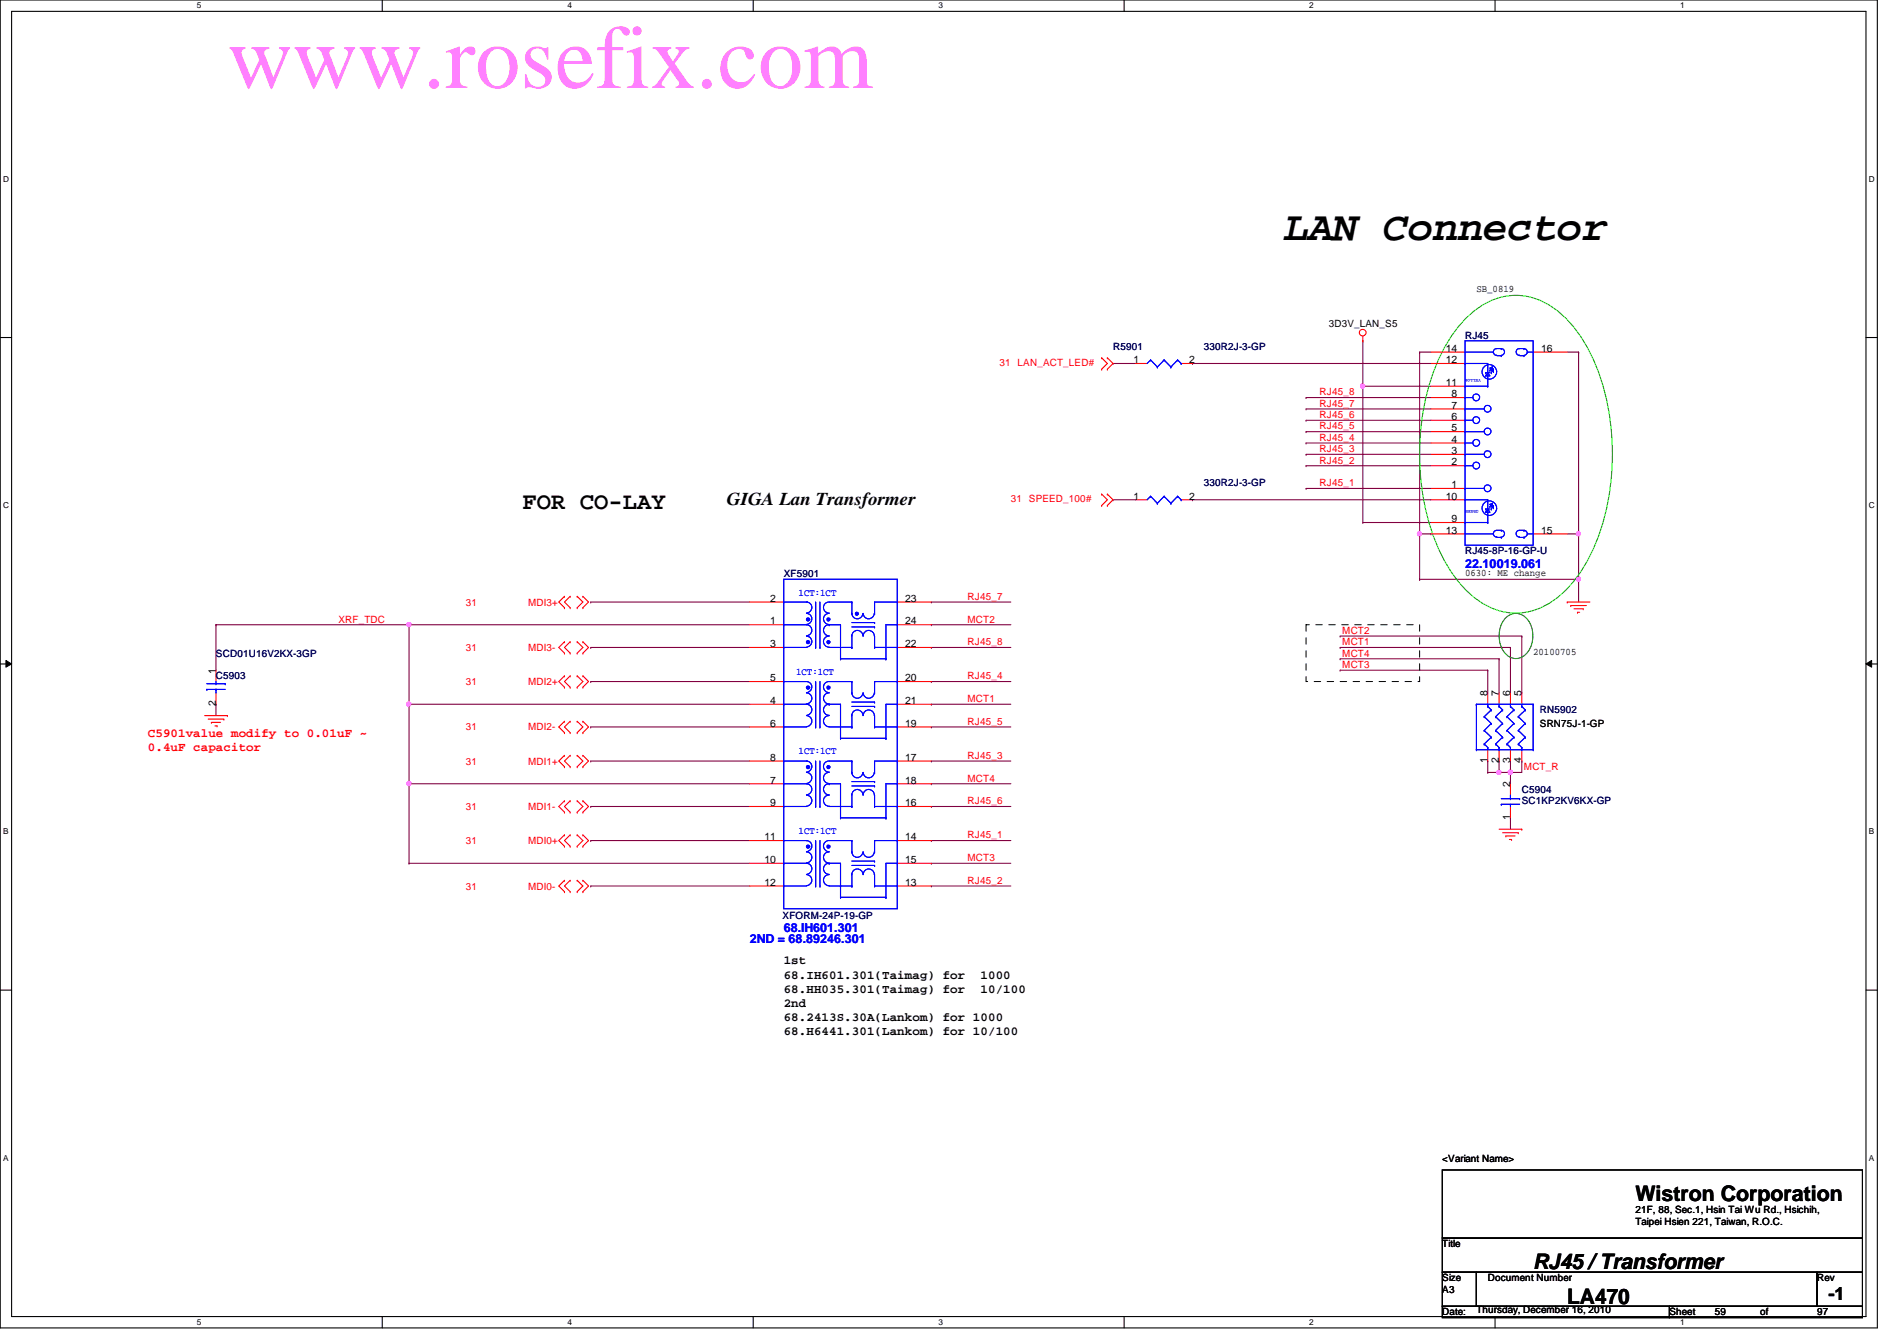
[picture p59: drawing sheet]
<svg xmlns="http://www.w3.org/2000/svg" width="297mm" height="210mm" viewBox="0 0 297 210" stroke-linecap="round" stroke-linejoin="round" font-family="sans-serif">
<defs><g id="words">
<text font-size="14.1" fill="#ff80ff" x="35.6" y="13.8">www.rosefix.com</text>
<text font-size="6.6" x="201" y="37.5">LAN Connector</text>
<text font-size="3.7" x="81.8" y="79.6">FOR CO-LAY</text>
<g font-size="3.3">
<text x="256.1" y="188">Wistron Corporation</text>
<text x="240.1" y="198.6">RJ45 / Transformer</text>
<text x="245.4" y="204">LA470</text>
</g>
<g font-size="2.8">
<text x="113.8" y="79">GIGA Lan Transformer</text>
<text x="286.3" y="203.5">-1</text>
</g>
<g font-size="1.9" fill="#00f">
<text x="229.4" y="88.9">22.10019.061</text>
<text x="117.4" y="147.6">2ND = 68.89246.301</text>
<text x="122.7" y="145.8">68.IH601.301</text>
</g>
<g font-size="1.9" fill="#f00">
<text x="23.2" y="115.4">C5901value modify to 0.01uF ~</text>
<text x="23.2" y="117.6">0.4uF capacitor</text>
</g>
<g font-size="1.9">
<text x="122.7" y="151">1st</text>
<text x="122.7" y="153.2">68.IH601.301(Taimag) for</text>
<text x="122.7" y="155.4">68.HH035.301(Taimag) for</text>
<text x="153.5" y="153.2">1000</text>
<text x="153.5" y="155.4">10/100</text>
<text x="122.7" y="157.6">2nd</text>
<text x="122.7" y="159.8">68.2413S.30A(Lankom) for 1000</text>
<text x="122.7" y="162">68.H6441.301(Lankom) for 10/100</text>
</g>
<g font-size="1.6">
<text x="231.2" y="45.7">SB_0819</text>
<text x="208.1" y="51.2">3D3V_LAN_S5</text>
<text x="177.5" y="56.9">1</text>
<text x="186.2" y="56.9">2</text>
<text x="226.4" y="56.9">12</text>
<text x="226.4" y="55.1">14</text>
<text x="241.3" y="55.1">16</text>
<text x="226.4" y="60.4">11</text>
<text x="227.3" y="65.7">6</text>
<text x="227.3" y="64">7</text>
<text x="227.3" y="62.2">8</text>
<text x="227.3" y="71.1">3</text>
<text x="227.3" y="69.3">4</text>
<text x="227.3" y="67.5">5</text>
<text x="227.3" y="76.4">1</text>
<text x="227.3" y="72.9">2</text>
<text x="177.5" y="78.2">1</text>
<text x="186.2" y="78.2">2</text>
<text x="226.4" y="78.2">10</text>
<text x="226.4" y="83.5">13</text>
<text x="227.3" y="81.7">9</text>
<text x="241.3" y="83.5">15</text>
<text x="120.6" y="94.2">2</text>
<text x="141.7" y="94.2">23</text>
<text x="229.4" y="90.1">0630: ME change</text>
<text x="120.6" y="97.7">1</text>
<text x="120.6" y="101.3">3</text>
<text x="141.7" y="101.3">22</text>
<text x="141.7" y="97.7">24</text>
<text x="33.8" y="105.5" transform="rotate(-90 33.8 105.5)">1</text>
<text x="120.6" y="106.6">5</text>
<text x="141.7" y="106.6">20</text>
<text x="240.1" y="102.6">20100705</text>
<text x="33.8" y="110.6" transform="rotate(-90 33.8 110.6)">2</text>
<text x="120.6" y="110.2">4</text>
<text x="120.6" y="113.7">6</text>
<text x="141.7" y="113.7">19</text>
<text x="141.7" y="110.2">21</text>
<text x="232.9" y="109" transform="rotate(-90 232.9 109)">8</text>
<text x="234.7" y="109" transform="rotate(-90 234.7 109)">7</text>
<text x="236.5" y="109" transform="rotate(-90 236.5 109)">6</text>
<text x="238.2" y="109" transform="rotate(-90 238.2 109)">5</text>
<text x="241.1" y="113.8">SRN75J-1-GP</text>
<text x="120.6" y="119.1">8</text>
<text x="141.7" y="119.1">17</text>
<text x="232.9" y="119.5" transform="rotate(-90 232.9 119.5)">1</text>
<text x="234.7" y="119.5" transform="rotate(-90 234.7 119.5)">2</text>
<text x="236.5" y="119.5" transform="rotate(-90 236.5 119.5)">3</text>
<text x="238.2" y="119.5" transform="rotate(-90 238.2 119.5)">4</text>
<text x="120.6" y="122.6">7</text>
<text x="141.7" y="122.6">18</text>
<text x="236.5" y="123.2" transform="rotate(-90 236.5 123.2)">2</text>
<text x="119.7" y="131.5">11</text>
<text x="120.6" y="126.2">9</text>
<text x="141.7" y="131.5">14</text>
<text x="141.7" y="126.2">16</text>
<text x="236.5" y="128.4" transform="rotate(-90 236.5 128.4)">1</text>
<text x="119.7" y="135.1">10</text>
<text x="141.7" y="135.1">15</text>
<text x="119.7" y="138.6">12</text>
<text x="141.7" y="138.6">13</text>
<text x="225.8" y="181.9">&lt;Variant Name&gt;</text>
<text x="256.1" y="189.9">21F, 88, Sec.1, Hsin Tai Wu Rd., Hsichih,</text>
<text x="256.1" y="191.7">Taipei Hsien 221, Taiwan, R.O.C.</text>
<text x="225.8" y="195.2">Title</text>
<text x="225.8" y="200.6">Size</text>
<text x="225.8" y="202.4">A3</text>
<text x="233" y="200.6">Document Number</text>
<text x="284.5" y="200.6">Rev</text>
<text x="225.8" y="205.9">Date:</text>
<text x="231.2" y="205.6">Thursday, December 16, 2010</text>
<text x="261.4" y="205.9">Sheet</text>
<text x="268.5" y="205.9">59</text>
<text x="275.6" y="205.9">of</text>
<text x="284.5" y="205.9">97</text>
</g>
<g font-size="1.6" fill="#000080">
<text x="229.4" y="53">RJ45</text>
<text x="174.3" y="54.8">R5901</text>
<text x="188.5" y="54.8">330R2J-3-GP</text>
<text x="188.5" y="76.1">330R2J-3-GP</text>
<text x="229.4" y="86.8">RJ45-8P-16-GP-U</text>
<text x="122.7" y="90.3">XF5901</text>
<text x="33.8" y="106.3">C5903</text>
<text x="33.8" y="102.8">SCD01U16V2KX-3GP</text>
<text x="241.1" y="111.7">RN5902</text>
<text x="238.3" y="124.1">C5904</text>
<text x="238.3" y="125.9">SC1KP2KV6KX-GP</text>
<text x="122.6" y="143.8">XFORM-24P-19-GP</text>
</g>
<g font-size="1.6" fill="#f00">
<text x="156.5" y="57.3">31 LAN_ACT_LED#</text>
<text x="206.6" y="65.4">RJ45_6</text>
<text x="206.6" y="63.7">RJ45_7</text>
<text x="206.6" y="61.9">RJ45_8</text>
<text x="206.6" y="70.8">RJ45_3</text>
<text x="206.6" y="69">RJ45_4</text>
<text x="206.6" y="67.2">RJ45_5</text>
<text x="206.6" y="76.1">RJ45_1</text>
<text x="206.6" y="72.6">RJ45_2</text>
<text x="158.3" y="78.6">31 SPEED_100#</text>
<text x="72.9" y="94.8">31</text>
<text x="82.7" y="94.8">MDI3+</text>
<text x="151.5" y="93.9">RJ45_7</text>
<text x="53" y="97.5">XRF_TDC</text>
<text x="72.9" y="101.9">31</text>
<text x="82.7" y="101.9">MDI3-</text>
<text x="151.5" y="97.5">MCT2</text>
<text x="151.5" y="101">RJ45_8</text>
<text x="210.2" y="101">MCT1</text>
<text x="210.2" y="99.2">MCT2</text>
<text x="72.9" y="107.2">31</text>
<text x="82.7" y="107.2">MDI2+</text>
<text x="151.5" y="106.3">RJ45_4</text>
<text x="210.2" y="104.6">MCT3</text>
<text x="210.2" y="102.8">MCT4</text>
<text x="151.5" y="113.5">RJ45_5</text>
<text x="151.5" y="109.9">MCT1</text>
<text x="72.9" y="114.3">31</text>
<text x="72.9" y="119.7">31</text>
<text x="82.7" y="114.3">MDI2-</text>
<text x="82.7" y="119.7">MDI1+</text>
<text x="151.5" y="118.8">RJ45_3</text>
<text x="151.5" y="122.3">MCT4</text>
<text x="151.5" y="125.9">RJ45_6</text>
<text x="238.6" y="120.6">MCT_R</text>
<text x="72.9" y="126.8">31</text>
<text x="82.7" y="126.8">MDI1-</text>
<text x="151.5" y="131.2">RJ45_1</text>
<text x="72.9" y="132.1">31</text>
<text x="82.7" y="132.1">MDI0+</text>
<text x="151.5" y="134.8">MCT3</text>
<text x="72.9" y="139.2">31</text>
<text x="82.7" y="139.2">MDI0-</text>
<text x="151.5" y="138.3">RJ45_2</text>
</g>
<g font-size="1.6" fill="#00f">
<text x="125" y="93.3">1CT:1CT</text>
<text x="124.7" y="105.6">1CT:1CT</text>
<text x="125" y="118">1CT:1CT</text>
<text x="125" y="130.5">1CT:1CT</text>
</g>
<g font-size="1.3">
<text x="30.8" y="1.3">5</text>
<text x="88.9" y="1.3">4</text>
<text x="146.9" y="1.3">3</text>
<text x="205" y="1.3">2</text>
<text x="263.1" y="1.3">1</text>
<text x=".5" y="28.4">D</text>
<text x="292.6" y="28.4">D</text>
<text x=".5" y="79.5">C</text>
<text x="292.6" y="79.5">C</text>
<text x=".5" y="130.6">B</text>
<text x="292.6" y="130.6">B</text>
<text x=".5" y="181.7">A</text>
<text x="292.6" y="181.7">A</text>
<text x="30.8" y="207.4">5</text>
<text x="88.9" y="207.4">4</text>
<text x="146.9" y="207.4">3</text>
<text x="205" y="207.4">2</text>
<text x="263.1" y="207.4">1</text>
</g>
<g font-size=".7" fill="#00f">
<text x="231.9" y="59.4" transform="rotate(180 231.9 59.4)">YELLOW</text>
<text x="231.5" y="79.8" transform="rotate(180 231.5 79.8)">GREEN</text>
</g>
</g></defs>
<path d="M0 0h294v207.9h-294zM1.8 1.8h290.4v204.3h-290.4z" fill="none" stroke="#000" stroke-width=".17"/>
<g fill="#fff">
<path d="M30.8 .2h.7v1.4h-.7z"/>
<path d="M30.8 206.2h.7v1.4h-.7z"/>
</g>
<path d="M59.9 0v1.8M59.9 206.1v1.8" fill="none" stroke="#000" stroke-width=".17"/>
<g fill="#fff">
<path d="M88.9 .2h.6v1.4h-.6z"/>
<path d="M88.9 206.2h.6v1.4h-.6z"/>
</g>
<path d="M117.9 0v1.8M117.9 206.1v1.8" fill="none" stroke="#000" stroke-width=".17"/>
<g fill="#fff">
<path d="M146.9 .2h.7v1.4h-.7z"/>
<path d="M146.9 206.2h.7v1.4h-.7z"/>
</g>
<path d="M176 0v1.8M176 206.1v1.8" fill="none" stroke="#000" stroke-width=".17"/>
<g fill="#fff">
<path d="M205 .2h.7v1.4h-.7z"/>
<path d="M205 206.2h.7v1.4h-.7z"/>
</g>
<path d="M234.1 0v1.8M234.1 206.1v1.8" fill="none" stroke="#000" stroke-width=".17"/>
<g fill="#fff">
<path d="M263.1 .2h.7v1.4h-.7z"/>
<path d="M263.1 206.2h.7v1.4h-.7z"/>
<path d="M.5 27.3h.9v1.4h-.9z"/>
<path d="M292.6 27.3h.9v1.4h-.9z"/>
<path d="M.5 78.4h.9v1.4h-.9z"/>
<path d="M292.6 78.4h.9v1.4h-.9z"/>
</g>
<path d="M0 52.8h1.8M292.2 52.8h1.8" fill="none" stroke="#000" stroke-width=".17"/>
<g fill="#fff">
<path d="M.5 129.5h.8v1.4h-.8z"/>
<path d="M292.6 129.5h.9v1.4h-.9z"/>
</g>
<path d="M0 103.9h1.8M292.2 103.9h1.8" fill="none" stroke="#000" stroke-width=".17"/>
<path d="M.9 103.4l.9 .5-.9 .5zM292.2 103.9l.9-.5v1z" fill="#000"/>
<path d="M.9 103.4l.9 .5-.9 .5zM292.2 103.9l.9-.5v1z" fill="none" stroke="#000" stroke-width=".16"/>
<g fill="#fff">
<path d="M.5 180.5h.8v1.4h-.8z"/>
<path d="M292.6 180.5h.9v1.4h-.9z"/>
</g>
<path d="M0 155h1.8M292.2 155h1.8" fill="none" stroke="#000" stroke-width=".17"/>
<path d="M213.4 60.5h.1M213.4 60.5v21.3M213.4 60.5h10.7M213.4 81.8h.1M213.4 81.8h10.7M33.8 110.2h.1M33.8 110.2v1.8" fill="none" stroke="#800040" stroke-width=".17"/>
<circle cx="213.4" cy="60.4" r=".32" fill="#f0f"/>
<circle cx="213.4" cy="60.4" r=".32" fill="none" stroke="#f0f" stroke-width=".17"/>
<g fill="none" stroke="#800040" stroke-width=".17">
<path d="M213.4 53.3h.1M213.4 53.3v7.2M204.5 76.5h.1M204.5 72.9h.1M204.5 76.5h19.6M204.5 72.9h19.6M64 97.8h.1M64 97.8v12.4M92.5 94.2h.1M92.5 94.2h24.9M145.8 94.2h.1M145.8 94.2h12.5"/>
<path d="M92.5 101.3h.1M92.5 119.1h.1M92.5 101.3h24.9M92.5 119.1h24.9M145.8 106.7h.1M145.8 106.7h12.5M209.8 104.9h.1M209.8 104.9h23.2M233 104.9h.1M233 104.9v3.6M64 122.7h.1M64 122.7v12.4"/>
<path d="M233 120.9h.1M233 120.9h1.7"/>
</g>
<circle cx="234.7" cy="120.9" r=".32" fill="#f0f"/>
<circle cx="234.7" cy="120.9" r=".32" fill="none" stroke="#f0f" stroke-width=".17"/>
<path d="M233 119.1h.1M233 119.1v1.8M234.7 119.1h.1M234.7 119.1v1.8M234.7 120.9h.1M234.7 120.9h1.8" fill="none" stroke="#800040" stroke-width=".17"/>
<circle cx="236.5" cy="120.9" r=".32" fill="#f0f"/>
<circle cx="236.5" cy="120.9" r=".32" fill="none" stroke="#f0f" stroke-width=".17"/>
<path d="M92.5 113.8h.1M92.5 113.8h24.9M238.3 119.1h.1M238.3 119.1v1.8h-1.8M236.5 120.9h.1M236.5 120.9v1.8" fill="none" stroke="#800040" stroke-width=".17"/>
<circle cx="236.5" cy="120.9" r=".32" fill="#f0f"/>
<circle cx="236.5" cy="120.9" r=".32" fill="none" stroke="#f0f" stroke-width=".17"/>
<g fill="none" stroke="#800040" stroke-width=".17">
<path d="M204.5 71.1h.1M204.5 69.3h.1M204.5 67.6h.1M204.5 71.1h19.6M204.5 69.3h19.6M204.5 67.6h19.6M33.8 97.8h.1M33.8 97.8h83.6M33.8 97.8v7.1M64 97.8h.1M145.8 97.8h.1M145.8 97.8h12.5"/>
<path d="M209.8 101.3h.1M209.8 103.1h.1M209.8 101.3h26.7M209.8 103.1h24.9M234.7 103.1h.1M234.7 103.1v5.4M236.5 119.1h.1M236.5 119.1v1.8M64 135.1h.1M64 135.1h53.4M92.5 126.2h.1M92.5 131.6h.1"/>
<path d="M92.5 131.6h24.9M92.5 126.2h24.9M145.8 131.6h.1M145.8 135.1h.1M145.8 135.1h12.5M145.8 131.6h12.5M236.5 128h.1M236.5 128v1.8"/>
</g>
<circle cx="64" cy="97.8" r=".32" fill="#f0f"/>
<circle cx="64" cy="97.8" r=".32" fill="none" stroke="#f0f" stroke-width=".17"/>
<g fill="none" stroke="#800040" stroke-width=".17">
<path d="M204.5 65.8h.1M204.5 64h.1M204.5 65.8h19.6M204.5 64h19.6M64 110.2h.1M64 110.2h53.4M145.8 113.8h.1M145.8 119.1h.1M145.8 110.2h.1M145.8 101.3h.1M145.8 113.8h12.5M145.8 119.1h12.5"/>
<path d="M145.8 110.2h12.5M145.8 101.3h12.5M92.5 138.7h.1M92.5 138.7h24.9M145.8 122.7h.1M145.8 126.2h.1M145.8 122.7h12.5M145.8 126.2h12.5"/>
</g>
<circle cx="64" cy="110.2" r=".32" fill="#f0f"/>
<circle cx="64" cy="110.2" r=".32" fill="none" stroke="#f0f" stroke-width=".17"/>
<g fill="none" stroke="#800040" stroke-width=".17">
<path d="M222.3 55.1h.1M222.3 55.1h1.8M222.3 55.1v28.5M245.4 55.1h1.8M247.2 55.1h.1M247.2 55.1v28.5M204.5 62.2h.1M204.5 62.2h19.6M222.3 83.6h.1M245.4 83.6h1.8M247.2 90.7h.1M247.2 83.6h.1"/>
<path d="M247.2 90.7v3.5M145.8 138.7h.1M145.8 138.7h12.5"/>
</g>
<circle cx="222.3" cy="83.5" r=".32" fill="#f0f"/>
<circle cx="222.3" cy="83.5" r=".32" fill="none" stroke="#f0f" stroke-width=".17"/>
<path d="M222.3 90.7h.1M222.3 90.7h24.9M224.1 83.6h.1M224.1 83.6h-1.8v7.1" fill="none" stroke="#800040" stroke-width=".17"/>
<circle cx="247.2" cy="90.7" r=".32" fill="#f0f"/>
<circle cx="247.2" cy="90.7" r=".32" fill="none" stroke="#f0f" stroke-width=".17"/>
<path d="M186.7 56.9h.1M186.7 56.9h37.4M186.7 78.2h.1M186.7 78.2h37.4M92.5 106.7h.1M92.5 106.7h24.9M64 122.7h.1M64 122.7h53.4" fill="none" stroke="#800040" stroke-width=".17"/>
<circle cx="64" cy="122.7" r=".32" fill="#f0f"/>
<circle cx="64" cy="122.7" r=".32" fill="none" stroke="#f0f" stroke-width=".17"/>
<path d="M247.2 83.6h.1M247.2 83.6v7.1M64 110.2h.1M64 110.2v12.5" fill="none" stroke="#800040" stroke-width=".17"/>
<circle cx="247.2" cy="83.5" r=".32" fill="#f0f"/>
<circle cx="247.2" cy="83.5" r=".32" fill="none" stroke="#f0f" stroke-width=".17"/>
<path d="M174.3 56.9h.1M174.3 56.9h3.5M174.3 78.2h.1M174.3 78.2h3.5M209.8 99.6h.1M209.8 99.6h28.5M238.3 99.6h.1M238.3 99.6v8.9M236.5 101.3h.1M236.5 101.3v7.2" fill="none" stroke="#800040" stroke-width=".17"/>
<g fill="none" stroke="#f00" stroke-width=".17">
<path d="M172.5 56h.1M172.5 57.8h.1M172.5 56l.9 .9-.9 .9M173.4 57.8h.1M173.4 56h.1M173.4 56l.9 .9-.9 .9M177.8 56.9h1.8M185 56.9h1.7M213.4 53.3h.1M213.4 52.6v.7M224.1 56.9h5.3M224.1 55.1h5.3"/>
<path d="M240.1 55.1h5.3M172.5 77.3h.1M172.5 79.1h.1M172.5 77.3l.9 .9-.9 .9M173.4 79.1h.1M173.4 77.3h.1M173.4 77.3l.9 .9-.9 .9M177.8 78.2h1.8M185 78.2h1.7M224.1 78.2h5.3M224.1 76.5h5.3M224.1 72.9h5.3"/>
<path d="M224.1 71.1h5.3M224.1 69.3h5.3M224.1 67.6h5.3M224.1 65.8h5.3M224.1 64h5.3M224.1 62.2h5.3M224.1 60.5h5.3M88.4 95.1h.1M88.4 93.3h.1M88.4 93.3l-.9 .9 .9 .9M89.3 93.3h.1M89.3 95.1h.1"/>
<path d="M89.3 93.3l-.9 .9 .9 .9M90.4 95.1h.1M90.4 93.3h.1M90.4 93.3l.9 .9-.9 .9M91.3 95.1h.1M91.3 93.3h.1M91.3 93.3l.9 .9-.9 .9M117.4 94.2h5.3M117.4 97.8h5.3M140.5 94.2h5.3M140.5 97.8h5.3M224.1 81.8h5.3"/>
<path d="M224.1 83.6h5.3M240.1 83.6h5.3M245.4 94.2h.1M245.4 94.2h3.6M246 94.8h.1M246 94.8h2.4M246.5 95.3h1.4M247 95.8h.1M247 95.8h.4M247.9 95.3h.1M32 112h3.6M32.6 112.6h2.4"/>
<path d="M33.1 113.1h.1M33.1 113.1h1.4M33.7 113.6h.3M34 113.6h.1M35 112.6h.1M35.6 112h.1M88.4 102.2h.1M88.4 100.5h.1M88.4 114.7h.1M88.4 112.9h.1M88.4 118.2h.1M88.4 107.6h.1"/>
<path d="M88.4 105.8h.1M88.4 100.5l-.9 .8 .9 .9M88.4 112.9l-.9 .9 .9 .9M88.4 118.2l-.9 .9 .9 .9M88.4 105.8l-.9 .9 .9 .9M89.3 100.5h.1M89.3 102.2h.1M89.3 112.9h.1M89.3 114.7h.1M89.3 118.2h.1M89.3 105.8h.1M89.3 107.6h.1"/>
<path d="M89.3 100.5l-.9 .8 .9 .9M89.3 112.9l-.9 .9 .9 .9M89.3 118.2l-.9 .9 .9 .9M89.3 105.8l-.9 .9 .9 .9M90.4 102.2h.1M90.4 100.5h.1M90.4 114.7h.1M90.4 112.9h.1M90.4 118.2h.1M90.4 107.6h.1M90.4 105.8h.1M90.4 100.5l.9 .8-.9 .9"/>
<path d="M90.4 112.9l.9 .9-.9 .9M90.4 118.2l.9 .9-.9 .9M90.4 105.8l.9 .9-.9 .9M91.3 102.2h.1M91.3 100.5h.1M91.3 114.7h.1M91.3 112.9h.1M91.3 118.2h.1M91.3 107.6h.1M91.3 105.8h.1M91.3 100.5l.9 .8-.9 .9M91.3 112.9l.9 .9-.9 .9"/>
<path d="M91.3 118.2l.9 .9-.9 .9M91.3 105.8l.9 .9-.9 .9M117.4 101.3h5.3M117.4 110.2h5.3M117.4 106.7h5.3M117.4 113.8h5.3M117.4 119.1h5.3M140.5 101.3h5.3M140.5 110.2h5.3M140.5 106.7h5.3M140.5 113.8h5.3M140.5 119.1h5.3"/>
<path d="M233 108.5v1.7M233 117.3v1.8M234.7 108.5v1.7M234.7 117.3v1.8M236.5 108.5v1.7M236.5 117.3v1.8M238.3 108.5v1.7M238.3 117.3v1.8M88.4 120h.1M88.4 127.1h.1M88.4 125.3h.1M88.4 132.5h.1"/>
<path d="M88.4 130.7h.1M88.4 139.6h.1M88.4 137.8h.1M88.4 125.3l-.9 .9 .9 .9M88.4 130.7l-.9 .9 .9 .9M88.4 137.8l-.9 .9 .9 .9M89.3 120h.1M89.3 125.3h.1M89.3 127.1h.1M89.3 130.7h.1M89.3 132.5h.1M89.3 137.8h.1"/>
<path d="M89.3 139.6h.1M89.3 125.3l-.9 .9 .9 .9M89.3 130.7l-.9 .9 .9 .9M89.3 137.8l-.9 .9 .9 .9M90.4 120h.1M90.4 127.1h.1M90.4 125.3h.1M90.4 132.5h.1M90.4 130.7h.1M90.4 139.6h.1M90.4 137.8h.1M90.4 125.3l.9 .9-.9 .9"/>
<path d="M90.4 130.7l.9 .9-.9 .9M90.4 137.8l.9 .9-.9 .9M91.3 120h.1M91.3 127.1h.1M91.3 125.3h.1M91.3 132.5h.1M91.3 130.7h.1M91.3 139.6h.1M91.3 137.8h.1M91.3 125.3l.9 .9-.9 .9M91.3 130.7l.9 .9-.9 .9M91.3 137.8l.9 .9-.9 .9"/>
<path d="M117.4 122.7h5.3M117.4 126.2h5.3M117.4 131.6h5.3M117.4 138.7h5.3M117.4 135.1h5.3M140.5 122.7h5.3M140.5 126.2h5.3M140.5 131.6h5.3M140.5 138.7h5.3M140.5 135.1h5.3M234.7 129.8h3.6M235.3 130.3h2.4"/>
<path d="M235.8 130.9h.1M235.8 130.9h1.4M236.3 131.4h.4M236.5 122.7v1.8M236.5 126.2v1.8M236.7 131.4h.1M237.7 130.3h.1M238.3 129.8h.1"/>
<circle cx="213.4" cy="52.1" r=".52"/>
</g>
<path d="M225.8 183.1h65.8v10.7h-65.8zM225.8 193.8h65.8v5.3h-65.8zM225.8 199.1h5.4v5.4h-5.4zM231.2 199.1h53.3v5.4h-53.3zM284.5 199.1h7.1v5.4h-7.1zM225.8 204.5h35.6v1.7h-35.6zM261.4 204.5h30.2v1.7h-30.2z" fill="none" stroke="#000" stroke-width=".17"/>
<path d="M204.5 97.8h17.8v8.9h-17.8z" fill="none" stroke="#000" stroke-width=".16" stroke-dasharray="1 1 1 1 1 1 1 1"/>
<path d="M235.7 96.8a2.25 2.25 0 0 1 3.7 .5 4.2 4.2 0 0 1-.9 5.4 2.23 2.23 0 0 1-3.2-1 4.5 4.5 0 0 1 .4-4.9z" fill="none" stroke="#008000" stroke-width=".17"/>
<path d="M229.7 49.6a10.2 10.2 0 0 1 11.7-2.5 16.5 16.5 0 0 1 7.5 8 37.8 37.8 0 0 1 0 32 17.3 17.3 0 0 1-7.5 8 9.8 9.8 0 0 1-10.5-1.5 23.1 23.1 0 0 1-7.2-11.9 39 39 0 0 1 1.3-24.9 22.3 22.3 0 0 1 4.7-7.2z" fill="none" stroke="#0f0" stroke-width=".17"/>
<g fill="none" stroke="#00f" stroke-width=".17">
<path d="M180.2 56.3h.1M180.2 56.3l-.6 .6M180.2 56.3l1 1.1M181.2 57.4h.1M182.3 56.3h.1M182.3 56.3l-1.1 1.1M182.3 56.3l1 1.1M183.3 57.4h.1M184.4 56.3h.1M184.4 56.3l-1.1 1.1M184.4 56.3l.6 .6M185 56.9h.1"/>
<path d="M229.4 53.3h10.7v32h-10.7zM229.4 56.9h.1M229.4 56.9h3.6v3.6M229.4 55.1h4.4M232.6 58.3h.1M232.6 58.3h.7M233 58.3l.3 .5h-.7zM233.3 58h.1M233.5 58.3h.1M233.7 57.8h.1M233.7 57.4h.1M233.7 57.4v.4"/>
<path d="M233.7 57.4l-.4 .2 .4 .2M233.7 57.4l-.4 .6M233.8 55.1h.1M233.8 58.1h.1M233.8 57.8h.1M233.8 57.8v.3M233.8 57.8l-.3 .2 .3 .1M233.8 57.8l-.3 .5M234.4 55.7h.7M235.1 54.6a.53 .53 0 0 1 .5 .5 .53 .53 0 0 1-.5 .5M235.1 54.6h-.7a.53 .53 0 0 0-.6 .5 .53 .53 0 0 0 .6 .5M235.1 54.6h.1"/>
<path d="M235.1 55.7h.1M238 55.7h.6M238.6 54.6a.53 .53 0 0 1 .5 .5 .53 .53 0 0 1-.5 .5M238.6 54.6h-.6a.53 .53 0 0 0-.6 .5 .53 .53 0 0 0 .5 .5M238.6 54.6h.1M238.6 55.7h.1M239.2 55.1h.1M239.2 55.1h.9M180.2 77.7h.1M180.2 77.7l-.6 .5M180.2 77.7l1 1.1M181.2 78.8h.1"/>
<path d="M182.3 77.7h.1M182.3 77.7l-1.1 1.1M182.3 77.7l1 1.1M183.3 78.8h.1M184.4 77.7h.1M184.4 77.7l-1.1 1.1M184.4 77.7l.6 .5M185 78.2h.1M229.4 72.9h.1M229.4 69.3h.1M229.4 65.8h.1M229.4 62.2h.1"/>
<path d="M229.4 76.5h.1M229.4 71.1h.1M229.4 67.6h.1M229.4 64h.1M229.4 78.2h.1M229.4 60.5h.1M229.4 78.2h3.6v3.6M229.4 72.9h1.2M229.4 69.3h1.2M229.4 65.8h1.2M229.4 62.2h1.2M229.4 76.5h3"/>
<path d="M229.4 71.1h3M229.4 67.6h3M229.4 64h3M229.4 60.5h3.6M232.6 79.7h.1M232.6 79.7h.7M233 79.7l.3 .5h-.7zM233 60.5h.1M233.3 79.3h.1M233.5 79.7h.1M233.7 78.8h.1M233.7 79.1h.1"/>
<path d="M233.7 78.8l-.4 .2 .4 .1M233.7 78.8l-.4 .5M233.7 78.8v.3M233.8 79.1h.1M233.8 79.5h.1M233.8 79.1l-.3 .2 .3 .2M233.8 79.1l-.3 .6M233.8 79.1v.4M122.7 97.8h.1M122.7 94.2h.1M122.7 97.8h3.7M122.7 94.2h3.7"/>
<path d="M126.3 94.2a.87 .87 0 0 1 .8 .9 .87 .87 0 0 1-.8 .9M126.3 99.6a.87 .87 0 0 1 .8 .8 .87 .87 0 0 1-.8 .9M126.3 96a.87 .87 0 0 1 .8 .9 .87 .87 0 0 1-.8 .8M126.3 97.8a.87 .87 0 0 1 .8 .9 .87 .87 0 0 1-.8 .8M127.7 94.2v7.1M128.4 94.2v7.1M129.8 99.6a.87 .87 0 0 0-.9 .8 .87 .87 0 0 0 .9 .9M129.8 96a.87 .87 0 0 0-.9 .9 .87 .87 0 0 0 .9 .8M129.8 97.8h.1M129.8 94.2a.87 .87 0 0 0-.9 .9 .87 .87 0 0 0 .9 .9M129.8 97.8a.87 .87 0 0 0-.9 .9 .87 .87 0 0 0 .9 .8M129.8 97.8h1.8v5.3"/>
<path d="M229.4 81.8h.1M229.4 81.8h3.6M229.4 83.6h4.4M233 81.8h.1M233.8 83.6h.1M234.4 84.1h.7M235.1 83a.53 .53 0 0 1 .5 .5 .53 .53 0 0 1-.5 .6M235.1 83h-.7a.53 .53 0 0 0-.6 .5 .53 .53 0 0 0 .6 .6v-.1M235.1 83h.1M235.1 84.1h.1M238 84.1h.6M238.6 83a.53 .53 0 0 1 .5 .5 .53 .53 0 0 1-.5 .6"/>
<path d="M238.6 83h-.6a.53 .53 0 0 0-.6 .5 .53 .53 0 0 0 .5 .6v-.1M238.6 83h.1M238.6 84.1h.1M239.2 83.6h.1M239.2 83.6h.9M122.7 119.1h.1M122.7 113.8h.1M122.7 106.7h.1M122.7 101.3h.1M122.7 110.2h.1M122.7 110.2h3.7M122.7 119.1h3.7"/>
<path d="M122.7 113.8h3.6M122.7 106.7h3.7M122.7 101.3h3.6M126.3 110.2a.87 .87 0 0 1 .8 .9 .87 .87 0 0 1-.8 .9M126.3 119.1a.87 .87 0 0 1 .8 .9 .87 .87 0 0 1-.8 .9M126.3 106.7a.87 .87 0 0 1 .8 .8 .87 .87 0 0 1-.8 .9M126.3 112a.87 .87 0 0 1 .8 .9 .87 .87 0 0 1-.8 .8M126.3 108.5a.87 .87 0 0 1 .8 .8 .87 .87 0 0 1-.8 .9M127.7 101.3h.1M127.7 113.8h.1M127.7 106.7v7.1M127.7 119.1v7.1"/>
<path d="M128.4 113.8h.1M128.4 101.3h.1M128.4 106.7v7.1M128.4 119.1v7.1M129.8 119.1a.87 .87 0 0 0-.9 .9 .87 .87 0 0 0 .9 .9M129.8 110.2a.87 .87 0 0 0-.9 .9 .87 .87 0 0 0 .9 .9M129.8 112a.87 .87 0 0 0-.9 .9 .87 .87 0 0 0 .9 .8M129.8 106.7a.87 .87 0 0 0-.9 .8 .87 .87 0 0 0 .9 .9M129.8 108.5a.87 .87 0 0 0-.9 .8 .87 .87 0 0 0 .9 .9M129.8 110.2h.1M129.8 110.2h1.8v5.4M131.6 103.1h.1"/>
<path d="M131.6 115.6h.1M131.6 103.1h7.1M131.6 115.6h7.1M138.7 103.1h.1M138.7 115.6h.1M231.2 110.2h.1M231.2 117.3h.1M231.2 110.2h8.9M231.2 110.2v7.1M231.2 117.3h8.9M232.4 116.5h.1M232.4 114.3h.1"/>
<path d="M232.4 112.2h.1M232.4 116.5l.6 .5M232.4 114.3l1.1 1.1M232.4 112.2l1.1 1M233 117h.1M233 110.6h.1M233 110.2h.1M233 110.2v.4M233 117v.3M233 110.6l.5 .5M233.5 115.4h.1M233.5 113.2h.1"/>
<path d="M233.5 111.1h.1M233.5 115.4l-1.1 1.1M233.5 113.2l-1.1 1.1M233.5 111.1l-1.1 1.1M234.2 112.2h.1M234.2 114.3h.1M234.2 116.5h.1M234.2 112.2l1.1 1M234.2 114.3l1.1 1.1M234.2 116.5l.5 .5M234.7 110.6h.1M234.7 117h.1"/>
<path d="M234.7 117.3h.1M234.7 110.2v.4M234.7 117v.3M234.7 110.6l.6 .5M235.3 111.1h.1M235.3 113.2h.1M235.3 115.4h.1M235.3 111.1l-1.1 1.1M235.3 113.2l-1.1 1.1M235.3 115.4l-1.1 1.1M236 116.5h.1M236 114.3h.1"/>
<path d="M236 112.2h.1M236 116.5l.5 .5M236 114.3l1.1 1.1M236 112.2l1.1 1M236.5 117h.1M236.5 110.6h.1M236.5 110.2h.1M236.5 110.2v.4M236.5 117v.3M236.5 110.6l.6 .5M237.1 115.4h.1M237.1 113.2h.1"/>
<path d="M237.1 111.1h.1M237.1 115.4l-1.1 1.1M237.1 113.2l-1.1 1.1M237.1 111.1l-1.1 1.1M237.7 112.2h.1M237.7 114.3h.1M237.7 116.5h.1M237.7 112.2l1.1 1M237.7 114.3l1.1 1.1M237.7 116.5l.6 .5M238.3 110.6h.1M238.3 117h.1"/>
<path d="M238.3 117.3h.1M238.3 110.2v.4M238.3 117v.3M238.3 110.6l.5 .5M238.8 111.1h.1M238.8 113.2h.1M238.8 115.4h.1M238.8 111.1l-1.1 1.1M238.8 113.2l-1.1 1.1M238.8 115.4l-1.1 1.1M240.1 110.2h.1M240.1 117.3h.1"/>
<path d="M240.1 110.2v7.1M122.7 122.7h.1M122.7 138.7h.1M122.7 135.1h.1M122.7 126.2h.1M122.7 131.6h.1M122.7 122.7h3.7M122.7 138.7h3.6M122.7 135.1h3.7M122.7 126.2h3.6M122.7 131.6h3.7M126.3 131.6a.87 .87 0 0 1 .8 .8 .87 .87 0 0 1-.8 .9"/>
<path d="M126.3 124.5a.87 .87 0 0 1 .8 .8 .87 .87 0 0 1-.8 .9M126.3 120.9a.87 .87 0 0 1 .8 .9 .87 .87 0 0 1-.8 .8M126.3 135.1a.87 .87 0 0 1 .8 .9 .87 .87 0 0 1-.8 .9M126.3 136.9a.87 .87 0 0 1 .8 .9 .87 .87 0 0 1-.8 .8M126.3 122.7a.87 .87 0 0 1 .8 .8 .87 .87 0 0 1-.8 .9M126.3 133.3a.87 .87 0 0 1 .8 .9 .87 .87 0 0 1-.8 .9M127.7 138.7h.1M127.7 126.2h.1M127.7 131.6v7.1M128.4 138.7h.1M128.4 126.2h.1M128.4 131.6v7.1"/>
<path d="M129.8 135.1a.87 .87 0 0 0-.9 .9 .87 .87 0 0 0 .9 .9M129.8 133.3a.87 .87 0 0 0-.9 .9 .87 .87 0 0 0 .9 .9M129.8 124.5a.87 .87 0 0 0-.9 .8 .87 .87 0 0 0 .9 .9M129.8 122.7a.87 .87 0 0 0-.9 .8 .87 .87 0 0 0 .9 .9M129.8 136.9a.87 .87 0 0 0-.9 .9 .87 .87 0 0 0 .9 .8M129.8 120.9a.87 .87 0 0 0-.9 .9 .87 .87 0 0 0 .9 .8M129.8 131.6a.87 .87 0 0 0-.9 .8 .87 .87 0 0 0 .9 .9M235.1 125.9h.1M235.1 125.9h2.9M235.1 125h2.9M236.5 125.9h.1M236.5 125h.1"/>
<path d="M236.5 124.5v.5M236.5 125.9v.3M238 125h.1"/>
<circle cx="233.2" cy="58.2" r="1.14"/>
<circle cx="231.2" cy="65.8" r=".54"/>
<circle cx="231.2" cy="62.2" r=".54"/>
<circle cx="231.2" cy="69.3" r=".54"/>
<circle cx="231.2" cy="72.9" r=".54"/>
<circle cx="232.9" cy="64" r=".54"/>
<circle cx="232.9" cy="76.4" r=".54"/>
<circle cx="232.9" cy="71.1" r=".54"/>
<circle cx="232.9" cy="67.5" r=".54"/>
<circle cx="233.2" cy="79.5" r="1.14"/>
</g>
<path d="M129.6 96.8h.3l.1 .1-.1 .2-.2 .1-.1-.1z" fill-rule="evenodd" fill="#00f"/>
<path d="M129.6 96.8h.3l.1 .1-.1 .2-.2 .1-.1-.1z" fill="none" stroke="#00f" stroke-width=".17"/>
<circle cx="126.5" cy="100.5" r=".25" fill="#00f"/>
<circle cx="126.5" cy="100.5" r=".25" fill="none" stroke="#00f" stroke-width=".17"/>
<path d="M129.6 100.3h.3l.1 .2-.1 .2-.2 .1-.1-.1z" fill-rule="evenodd" fill="#00f"/>
<path d="M129.6 100.3h.3l.1 .2-.1 .2-.2 .1-.1-.1z" fill="none" stroke="#00f" stroke-width=".17"/>
<circle cx="126.5" cy="97" r=".25" fill="#00f"/>
<circle cx="126.5" cy="97" r=".25" fill="none" stroke="#00f" stroke-width=".17"/>
<circle cx="126.5" cy="107.6" r=".25" fill="#00f"/>
<circle cx="126.5" cy="107.6" r=".25" fill="none" stroke="#00f" stroke-width=".17"/>
<path d="M129.6 107.5h.3l.1 .1-.1 .2-.2 .1-.1-.1z" fill-rule="evenodd" fill="#00f"/>
<path d="M129.6 107.5h.3l.1 .1-.1 .2-.2 .1-.1-.1z" fill="none" stroke="#00f" stroke-width=".17"/>
<circle cx="126.5" cy="120.1" r=".25" fill="#00f"/>
<circle cx="126.5" cy="120.1" r=".25" fill="none" stroke="#00f" stroke-width=".17"/>
<path d="M129.6 119.9h.3l.1 .2-.1 .1-.2 .1-.1-.1z" fill-rule="evenodd" fill="#00f"/>
<path d="M129.6 119.9h.3l.1 .2-.1 .1-.2 .1-.1-.1z" fill="none" stroke="#00f" stroke-width=".17"/>
<circle cx="126.5" cy="132.5" r=".25" fill="#00f"/>
<circle cx="126.5" cy="132.5" r=".25" fill="none" stroke="#00f" stroke-width=".17"/>
<path d="M129.6 132.3h.3l.1 .2-.1 .2-.2 .1-.1-.1z" fill-rule="evenodd" fill="#00f"/>
<g fill="none" stroke="#00f" stroke-width=".17">
<path d="M133.4 99.6a.87 .87 0 0 1 .9-.9 .87 .87 0 0 1 .8 .9M133.4 99.4v1.9M136.9 94.2h3.6M140.5 94.2h.1M129.8 106.7h3.6M129.8 113.8h3.6M133.4 106.7h.1M133.4 113.8h.1M133.4 112a.87 .87 0 0 1 .9-.9 .87 .87 0 0 1 .8 .9M133.4 108.5a.87 .87 0 0 0 .9 .8 .87 .87 0 0 0 .8-.8M133.4 108.5h.1M133.4 101.3h.1"/>
<path d="M133.4 109.9h3.5M133.4 106.7v1.8M133.4 111.8v2M133.4 110.6h3.5M135.2 112a.87 .87 0 0 1 .8-.9 .87 .87 0 0 1 .9 .9M135.2 108.5a.87 .87 0 0 0 .8 .8 .87 .87 0 0 0 .9-.8M136.9 113.8h.1M136.9 109.9h.1M136.9 108.5h.1M136.9 110.6h.1M136.9 113.8h3.6M136.9 112v1.8"/>
<path d="M136.9 101.3h3.6M138.7 115.6h.1M140.5 106.7h.1M140.5 113.8h.1M140.5 110.2h.1M140.5 101.3h.1M140.5 106.7h-3.6v1.8M140.5 110.2h-1.8v5.4M129.6 132.3h.3l.1 .2-.1 .2-.2 .1-.1-.1z"/>
</g>
<path d="M134 95.9h.3l.1 .2-.1 .1-.1 .1-.2-.1z" fill-rule="evenodd" fill="#00f"/>
<g fill="none" stroke="#00f" stroke-width=".17">
<path d="M122.7 90.7h17.8v51.5h-17.8zM122.7 97.8h.1M122.7 94.2h.1M122.7 97.8h3.7M122.7 94.2h3.7M126.3 94.2a.87 .87 0 0 1 .8 .9 .87 .87 0 0 1-.8 .9M126.3 99.6a.87 .87 0 0 1 .8 .8 .87 .87 0 0 1-.8 .9M126.3 96a.87 .87 0 0 1 .8 .9 .87 .87 0 0 1-.8 .8M126.3 97.8a.87 .87 0 0 1 .8 .9 .87 .87 0 0 1-.8 .8M127.7 94.2v7.1M128.4 94.2v7.1M129.8 99.6a.87 .87 0 0 0-.9 .8 .87 .87 0 0 0 .9 .9"/>
<path d="M129.8 96a.87 .87 0 0 0-.9 .9 .87 .87 0 0 0 .9 .8M129.8 97.8h.1M129.8 97.8a.87 .87 0 0 0-.9 .9 .87 .87 0 0 0 .9 .8M129.8 97.8h1.8v5.3M133.4 96a.87 .87 0 0 0 .9 .9 .87 .87 0 0 0 .8-.9M133.4 96h.1M133.4 94.2h.1M133.4 94.2h-3.6a.87 .87 0 0 0-.9 .9 .87 .87 0 0 0 .9 .9M133.4 97.5h3.5M133.4 94.2v1.8M133.4 98.1h3.5M134 95.9h.3l.1 .2-.1 .1-.1 .1-.2-.1z"/>
<path d="M135.2 96a.87 .87 0 0 0 .8 .9 .87 .87 0 0 0 .9-.9M135.2 99.6a.87 .87 0 0 1 .8-.9 .87 .87 0 0 1 .9 .9M136.9 97.5h.1M136.9 96h.1M136.9 98.1h.1M136.9 94.2v1.8M136.9 99.6v1.7M140.5 97.8h.1M140.5 97.8h-1.8v5.3M122.7 119.1h.1M122.7 113.8h.1M122.7 106.7h.1"/>
<path d="M122.7 101.3h.1M122.7 110.2h.1M122.7 101.3h3.6M122.7 119.1h3.7M122.7 113.8h3.6M122.7 106.7h3.7M122.7 110.2h3.7M126.3 110.2a.87 .87 0 0 1 .8 .9 .87 .87 0 0 1-.8 .9M126.3 119.1a.87 .87 0 0 1 .8 .9 .87 .87 0 0 1-.8 .9M126.3 106.7a.87 .87 0 0 1 .8 .8 .87 .87 0 0 1-.8 .9M126.3 112a.87 .87 0 0 1 .8 .9 .87 .87 0 0 1-.8 .8M126.3 108.5a.87 .87 0 0 1 .8 .8 .87 .87 0 0 1-.8 .9"/>
<path d="M127.7 101.3h.1M127.7 113.8h.1M127.7 106.7v7.1M127.7 119.1v7.1M128.4 113.8h.1M128.4 101.3h.1M128.4 106.7v7.1M128.4 119.1v7.1M129.8 110.2a.87 .87 0 0 0-.9 .9 .87 .87 0 0 0 .9 .9M129.8 112a.87 .87 0 0 0-.9 .9 .87 .87 0 0 0 .9 .8M129.8 106.7a.87 .87 0 0 0-.9 .8 .87 .87 0 0 0 .9 .9M129.8 108.5a.87 .87 0 0 0-.9 .8 .87 .87 0 0 0 .9 .9"/>
<path d="M129.8 110.2h.1M129.8 101.3h3.6M129.8 110.2h1.8v5.4M131.6 103.1h.1M131.6 115.6h.1M131.6 103.1h7.1M131.6 115.6h7.1M133.4 101.3h.1M133.4 119.1h.1M133.4 119.1h-3.6a.87 .87 0 0 0-.9 .9 .87 .87 0 0 0 .9 .9M133.4 119.1v1.8M136.9 101.3h.1"/>
<path d="M138.7 103.1h.1M138.7 115.6h.1M140.5 119.1h.1M140.5 119.1h-3.6v1.8M122.7 122.7h.1M122.7 138.7h.1M122.7 135.1h.1M122.7 126.2h.1M122.7 131.6h.1M122.7 122.7h3.7M122.7 126.2h3.6M122.7 135.1h3.7"/>
<path d="M122.7 138.7h3.6M122.7 131.6h3.7M126.3 131.6a.87 .87 0 0 1 .8 .8 .87 .87 0 0 1-.8 .9M126.3 124.5a.87 .87 0 0 1 .8 .8 .87 .87 0 0 1-.8 .9M126.3 120.9a.87 .87 0 0 1 .8 .9 .87 .87 0 0 1-.8 .8M126.3 135.1a.87 .87 0 0 1 .8 .9 .87 .87 0 0 1-.8 .9M126.3 136.9a.87 .87 0 0 1 .8 .9 .87 .87 0 0 1-.8 .8M126.3 122.7a.87 .87 0 0 1 .8 .8 .87 .87 0 0 1-.8 .9M126.3 133.3a.87 .87 0 0 1 .8 .9 .87 .87 0 0 1-.8 .9M127.7 138.7h.1M127.7 126.2h.1M127.7 131.6v7.1"/>
<path d="M128.4 138.7h.1M128.4 126.2h.1M128.4 131.6v7.1M129.8 122.7h.1M129.8 135.1h.1M129.8 135.1a.87 .87 0 0 0-.9 .9 .87 .87 0 0 0 .9 .9M129.8 133.3a.87 .87 0 0 0-.9 .9 .87 .87 0 0 0 .9 .9M129.8 124.5a.87 .87 0 0 0-.9 .8 .87 .87 0 0 0 .9 .9M129.8 122.7a.87 .87 0 0 0-.9 .8 .87 .87 0 0 0 .9 .9M129.8 136.9a.87 .87 0 0 0-.9 .9 .87 .87 0 0 0 .9 .8M129.8 120.9a.87 .87 0 0 0-.9 .9 .87 .87 0 0 0 .9 .8M129.8 122.7h1.8v5.3"/>
<path d="M129.8 126.2h3.6M129.8 135.1h1.8v5.4M129.8 138.7h3.6M131.6 128h.1M131.6 128h7.1M133.4 126.2h.1M133.4 120.9a.87 .87 0 0 0 .9 .9 .87 .87 0 0 0 .8-.9M133.4 120.9h.1M133.4 124.5a.87 .87 0 0 1 .9-.9 .87 .87 0 0 1 .8 .9M133.4 138.7h.1M133.4 131.6h.1M133.4 133.3a.87 .87 0 0 0 .9 .9 .87 .87 0 0 0 .8-.9"/>
<path d="M133.4 133.3h.1M133.4 136.9a.87 .87 0 0 1 .9-.9 .87 .87 0 0 1 .8 .9M133.4 131.6h-3.6a.87 .87 0 0 0-.9 .8 .87 .87 0 0 0 .9 .9M133.4 124.3v1.9M133.4 131.6v1.7M133.4 136.7v2M133.4 123h3.5M133.4 122.3h3.5M133.4 135.5h3.5M133.4 134.8h3.5M135.2 124.5a.87 .87 0 0 1 .8-.9 .87 .87 0 0 1 .9 .9M135.2 120.9a.87 .87 0 0 0 .8 .9 .87 .87 0 0 0 .9-.9"/>
<path d="M135.2 136.9a.87 .87 0 0 1 .8-.9 .87 .87 0 0 1 .9 .9M135.2 133.3a.87 .87 0 0 0 .8 .9 .87 .87 0 0 0 .9-.9M136.9 123h.1M136.9 122.3h.1M136.9 126.2h.1M136.9 120.9h.1M136.9 135.5h.1M136.9 134.8h.1M136.9 138.7h.1M136.9 133.3h.1M136.9 124.5v1.7M136.9 136.9v1.8"/>
<path d="M136.9 126.2h3.6M136.9 138.7h3.6M138.7 128h.1M140.5 122.7h.1M140.5 126.2h.1M140.5 135.1h.1M140.5 138.7h.1M140.5 131.6h.1M140.5 131.6h-3.6v1.7M140.5 122.7h-1.8v5.3M140.5 135.1h-1.8v5.4M131.6 140.5h.1"/>
<path d="M131.6 140.5h7.1M138.7 140.5h.1"/>
</g>
<path d="M129.6 96.8h.3l.1 .1-.1 .2-.2 .1-.1-.1z" fill-rule="evenodd" fill="#00f"/>
<path d="M129.6 96.8h.3l.1 .1-.1 .2-.2 .1-.1-.1z" fill="none" stroke="#00f" stroke-width=".17"/>
<circle cx="126.5" cy="100.5" r=".25" fill="#00f"/>
<circle cx="126.5" cy="100.5" r=".25" fill="none" stroke="#00f" stroke-width=".17"/>
<path d="M129.6 100.3h.3l.1 .2-.1 .2-.2 .1-.1-.1z" fill-rule="evenodd" fill="#00f"/>
<path d="M129.6 100.3h.3l.1 .2-.1 .2-.2 .1-.1-.1z" fill="none" stroke="#00f" stroke-width=".17"/>
<circle cx="126.5" cy="97" r=".25" fill="#00f"/>
<circle cx="126.5" cy="97" r=".25" fill="none" stroke="#00f" stroke-width=".17"/>
<circle cx="126.5" cy="107.6" r=".25" fill="#00f"/>
<circle cx="126.5" cy="107.6" r=".25" fill="none" stroke="#00f" stroke-width=".17"/>
<path d="M129.6 107.5h.3l.1 .1-.1 .2-.2 .1-.1-.1z" fill-rule="evenodd" fill="#00f"/>
<path d="M129.6 107.5h.3l.1 .1-.1 .2-.2 .1-.1-.1z" fill="none" stroke="#00f" stroke-width=".17"/>
<circle cx="126.5" cy="120.1" r=".25" fill="#00f"/>
<circle cx="126.5" cy="120.1" r=".25" fill="none" stroke="#00f" stroke-width=".17"/>
<path d="M129.6 119.9h.3l.1 .2-.1 .1-.2 .1-.1-.1z" fill-rule="evenodd" fill="#00f"/>
<path d="M129.6 119.9h.3l.1 .2-.1 .1-.2 .1-.1-.1z" fill="none" stroke="#00f" stroke-width=".17"/>
<circle cx="126.5" cy="132.5" r=".25" fill="#00f"/>
<circle cx="126.5" cy="132.5" r=".25" fill="none" stroke="#00f" stroke-width=".17"/>
<path d="M129.6 132.3h.3l.1 .2-.1 .2-.2 .1-.1-.1z" fill-rule="evenodd" fill="#00f"/>
<g fill="none" stroke="#00f" stroke-width=".17">
<path d="M133.4 99.6a.87 .87 0 0 1 .9-.9 .87 .87 0 0 1 .8 .9M133.4 99.4v1.9M136.9 94.2h3.6M140.5 94.2h.1M129.8 106.7h3.6M129.8 113.8h3.6M133.4 106.7h.1M133.4 113.8h.1M133.4 112a.87 .87 0 0 1 .9-.9 .87 .87 0 0 1 .8 .9M133.4 108.5a.87 .87 0 0 0 .9 .8 .87 .87 0 0 0 .8-.8M133.4 108.5h.1M133.4 101.3h.1"/>
<path d="M133.4 109.9h3.5M133.4 106.7v1.8M133.4 111.8v2M133.4 110.6h3.5M135.2 112a.87 .87 0 0 1 .8-.9 .87 .87 0 0 1 .9 .9M135.2 108.5a.87 .87 0 0 0 .8 .8 .87 .87 0 0 0 .9-.8M136.9 113.8h.1M136.9 109.9h.1M136.9 108.5h.1M136.9 110.6h.1M136.9 113.8h3.6M136.9 112v1.8"/>
<path d="M136.9 101.3h3.6M138.7 115.6h.1M140.5 106.7h.1M140.5 113.8h.1M140.5 110.2h.1M140.5 101.3h.1M140.5 106.7h-3.6v1.8M140.5 110.2h-1.8v5.4M129.6 132.3h.3l.1 .2-.1 .2-.2 .1-.1-.1z"/>
</g>
<path d="M134 95.9h.3l.1 .2-.1 .1-.1 .1-.2-.1z" fill-rule="evenodd" fill="#00f"/>
<g fill="none" stroke="#00f" stroke-width=".17">
<path d="M122.7 90.7h17.8v51.5h-17.8zM129.8 94.2h3.6M133.4 96a.87 .87 0 0 0 .9 .9 .87 .87 0 0 0 .8-.9M133.4 96h.1M133.4 94.2h.1M133.4 97.5h3.5M133.4 94.2v1.8M133.4 98.1h3.5M134 95.9h.3l.1 .2-.1 .1-.1 .1-.2-.1zM135.2 96a.87 .87 0 0 0 .8 .9 .87 .87 0 0 0 .9-.9M135.2 99.6a.87 .87 0 0 1 .8-.9 .87 .87 0 0 1 .9 .9M136.9 97.5h.1"/>
<path d="M136.9 96h.1M136.9 98.1h.1M136.9 94.2v1.8M136.9 99.6v1.7M140.5 97.8h.1M140.5 97.8h-1.8v5.3M32.4 107.9h.1M32.4 107h2.9M32.4 107.9h2.9M33.8 107h.1M33.8 107.9h.1M33.8 106.7v.3"/>
<path d="M33.8 107.9v.6M35.3 107h.1M129.8 101.3h3.6M129.8 119.1h3.6M133.4 101.3h.1M133.4 119.1h.1M133.4 119.1v1.8M136.9 101.3h.1M138.7 103.1h.1M140.5 119.1h.1M140.5 119.1h-3.6v1.8M129.8 122.7h.1"/>
<path d="M129.8 135.1h.1M129.8 122.7h1.8v5.3M129.8 126.2h3.6M129.8 135.1h1.8v5.4M129.8 138.7h3.6M129.8 131.6h3.6M131.6 128h.1M131.6 128h7.1M133.4 126.2h.1M133.4 120.9a.87 .87 0 0 0 .9 .9 .87 .87 0 0 0 .8-.9M133.4 120.9h.1M133.4 124.5a.87 .87 0 0 1 .9-.9 .87 .87 0 0 1 .8 .9"/>
<path d="M133.4 138.7h.1M133.4 131.6h.1M133.4 133.3a.87 .87 0 0 0 .9 .9 .87 .87 0 0 0 .8-.9M133.4 133.3h.1M133.4 136.9a.87 .87 0 0 1 .9-.9 .87 .87 0 0 1 .8 .9M133.4 124.3v1.9M133.4 131.6v1.7M133.4 136.7v2M133.4 123h3.5M133.4 122.3h3.5M133.4 135.5h3.5M133.4 134.8h3.5"/>
<path d="M135.2 124.5a.87 .87 0 0 1 .8-.9 .87 .87 0 0 1 .9 .9M135.2 120.9a.87 .87 0 0 0 .8 .9 .87 .87 0 0 0 .9-.9M135.2 136.9a.87 .87 0 0 1 .8-.9 .87 .87 0 0 1 .9 .9M135.2 133.3a.87 .87 0 0 0 .8 .9 .87 .87 0 0 0 .9-.9M136.9 123h.1M136.9 122.3h.1M136.9 126.2h.1M136.9 120.9h.1M136.9 135.5h.1M136.9 134.8h.1M136.9 138.7h.1M136.9 133.3h.1"/>
<path d="M136.9 124.5v1.7M136.9 136.9v1.8M136.9 126.2h3.6M136.9 138.7h3.6M138.7 128h.1M140.5 122.7h.1M140.5 126.2h.1M140.5 135.1h.1M140.5 138.7h.1M140.5 131.6h.1M140.5 131.6h-3.6v1.7M140.5 122.7h-1.8v5.3"/>
<path d="M140.5 135.1h-1.8v5.4M131.6 140.5h.1M131.6 140.5h7.1M138.7 140.5h.1"/>
</g>
<path d="M33.8 104.9v1.8M33.8 108.5v1.7" fill="none" stroke="#f00" stroke-width=".17"/>
<circle cx="213.4" cy="60.4" r=".32" fill="#f0f"/>
<circle cx="213.4" cy="60.4" r=".32" fill="none" stroke="#f0f" stroke-width=".17"/>
<circle cx="234.7" cy="120.9" r=".32" fill="#f0f"/>
<circle cx="234.7" cy="120.9" r=".32" fill="none" stroke="#f0f" stroke-width=".17"/>
<circle cx="236.5" cy="120.9" r=".32" fill="#f0f"/>
<circle cx="236.5" cy="120.9" r=".32" fill="none" stroke="#f0f" stroke-width=".17"/>
<circle cx="236.5" cy="120.9" r=".32" fill="#f0f"/>
<circle cx="236.5" cy="120.9" r=".32" fill="none" stroke="#f0f" stroke-width=".17"/>
<circle cx="64" cy="97.8" r=".32" fill="#f0f"/>
<circle cx="64" cy="97.8" r=".32" fill="none" stroke="#f0f" stroke-width=".17"/>
<circle cx="64" cy="110.2" r=".32" fill="#f0f"/>
<circle cx="64" cy="110.2" r=".32" fill="none" stroke="#f0f" stroke-width=".17"/>
<circle cx="222.3" cy="83.5" r=".32" fill="#f0f"/>
<circle cx="222.3" cy="83.5" r=".32" fill="none" stroke="#f0f" stroke-width=".17"/>
<circle cx="247.2" cy="90.7" r=".32" fill="#f0f"/>
<circle cx="247.2" cy="90.7" r=".32" fill="none" stroke="#f0f" stroke-width=".17"/>
<circle cx="64" cy="122.7" r=".32" fill="#f0f"/>
<circle cx="64" cy="122.7" r=".32" fill="none" stroke="#f0f" stroke-width=".17"/>
<circle cx="247.2" cy="83.5" r=".32" fill="#f0f"/>
<circle cx="247.2" cy="83.5" r=".32" fill="none" stroke="#f0f" stroke-width=".17"/>
<use href="#words"/>
</svg>
